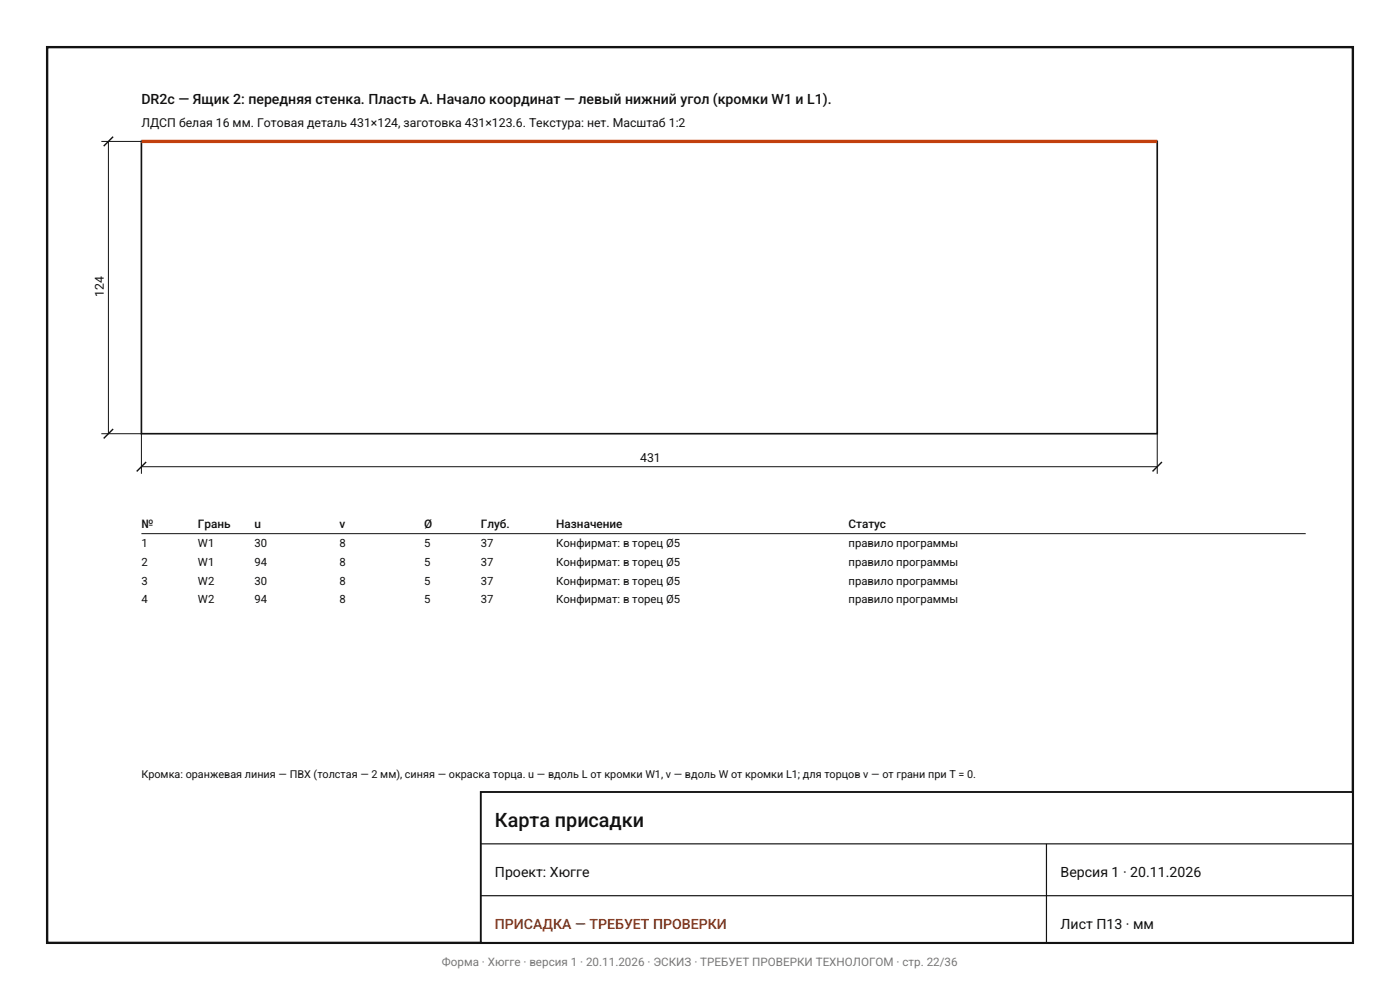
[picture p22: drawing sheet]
<svg xmlns="http://www.w3.org/2000/svg" width="297mm" height="210mm" viewBox="0 0 297 210" stroke-linecap="round" stroke-linejoin="round" font-family="sans-serif">
<defs><g id="words">
<text font-size="4.2" fill="#111" x="105" y="175.5">Карта присадки</text>
<g font-size="3" fill="#111">
<text x="30" y="22">DR2c — Ящик 2: передняя стенка. Пласть A. Начало координат — левый нижний угол (кромки W1 и L1).</text>
<text x="105" y="186">Проект: Хюгге</text>
<text x="225" y="186">Версия 1 · 20.11.2026</text>
<text x="225" y="197">Лист П13 · мм</text>
</g>
<text font-size="3" fill="#9a3412" x="105" y="197">ПРИСАДКА — ТРЕБУЕТ ПРОВЕРКИ</text>
<g font-size="2.6" fill="#111">
<text x="30" y="27">ЛДСП белая 16 мм. Готовая деталь 431×124, заготовка 431×123.6. Текстура: нет. Масштаб 1:2</text>
<text x="22" y="62.9" transform="rotate(-90 22 62.9)">124</text>
<text x="135.8" y="98">431</text>
</g>
<g font-size="2.5" fill="#111">
<text x="30" y="112">№</text>
<text x="42" y="112">Грань</text>
<text x="54" y="112">u</text>
<text x="72" y="112">v</text>
<text x="90" y="112">Ø</text>
<text x="102" y="112">Глуб.</text>
<text x="118" y="112">Назначение</text>
<text x="180" y="112">Статус</text>
</g>
<text font-size="2.5" fill="#787878" x="93.8" y="205">Форма · Хюгге · версия 1 · 20.11.2026 · ЭСКИЗ · ТРЕБУЕТ ПРОВЕРКИ ТЕХНОЛОГОМ · стр. 22/36</text>
<g font-size="2.4" fill="#111">
<text x="30" y="116">1</text>
<text x="42" y="116">W1</text>
<text x="54" y="116">30</text>
<text x="72" y="116">8</text>
<text x="90" y="116">5</text>
<text x="102" y="116">37</text>
<text x="118" y="116">Конфирмат: в торец Ø5</text>
<text x="180" y="116">правило программы</text>
<text x="30" y="120">2</text>
<text x="30" y="124">3</text>
<text x="42" y="120">W1</text>
<text x="42" y="124">W2</text>
<text x="54" y="120">94</text>
<text x="54" y="124">30</text>
<text x="72" y="120">8</text>
<text x="72" y="124">8</text>
<text x="90" y="120">5</text>
<text x="90" y="124">5</text>
<text x="102" y="120">37</text>
<text x="102" y="124">37</text>
<text x="118" y="120">Конфирмат: в торец Ø5</text>
<text x="118" y="124">Конфирмат: в торец Ø5</text>
<text x="180" y="120">правило программы</text>
<text x="180" y="124">правило программы</text>
<text x="30" y="128">4</text>
<text x="42" y="128">W2</text>
<text x="54" y="128">94</text>
<text x="72" y="128">8</text>
<text x="90" y="128">5</text>
<text x="102" y="128">37</text>
<text x="118" y="128">Конфирмат: в торец Ø5</text>
<text x="180" y="128">правило программы</text>
</g>
<text font-size="2.3" fill="#111" x="30" y="165">Кромка: оранжевая линия — ПВХ (толстая — 2 мм), синяя — окраска торца. u — вдоль L от кромки W1, v — вдоль W от кромки L1; для торцов v — от грани при T = 0.</text>
</g></defs>
<path d="M30 30h215.5v62h-215.5z" fill="#fff" stroke="#121212" stroke-width=".35"/>
<path d="M30 30h215.5" fill="none" stroke="#c2400d" stroke-width=".7" stroke-linecap="butt"/>
<path d="M21.5 30h8.5M23 30v62M21.5 92h8.5v8.5M30 99h215.5M245.5 92v8.5M30 113.2h247" fill="none" stroke="#121212" stroke-width=".21"/>
<path d="M24 29l-2 2M24 91l-2 2M31 98l-2 2M246.5 98l-2 2" fill="none" stroke="#121212" stroke-width=".3"/>
<path d="M10 10h277v190h-277z" fill="none" stroke="#121212" stroke-width=".5"/>
<path d="M102 168h185v32h-185z" fill="#fff" stroke="#121212" stroke-width=".4"/>
<path d="M102 179h185M222 179v21M102 190h185" fill="none" stroke="#121212" stroke-width=".25"/>
<use href="#words"/>
</svg>
